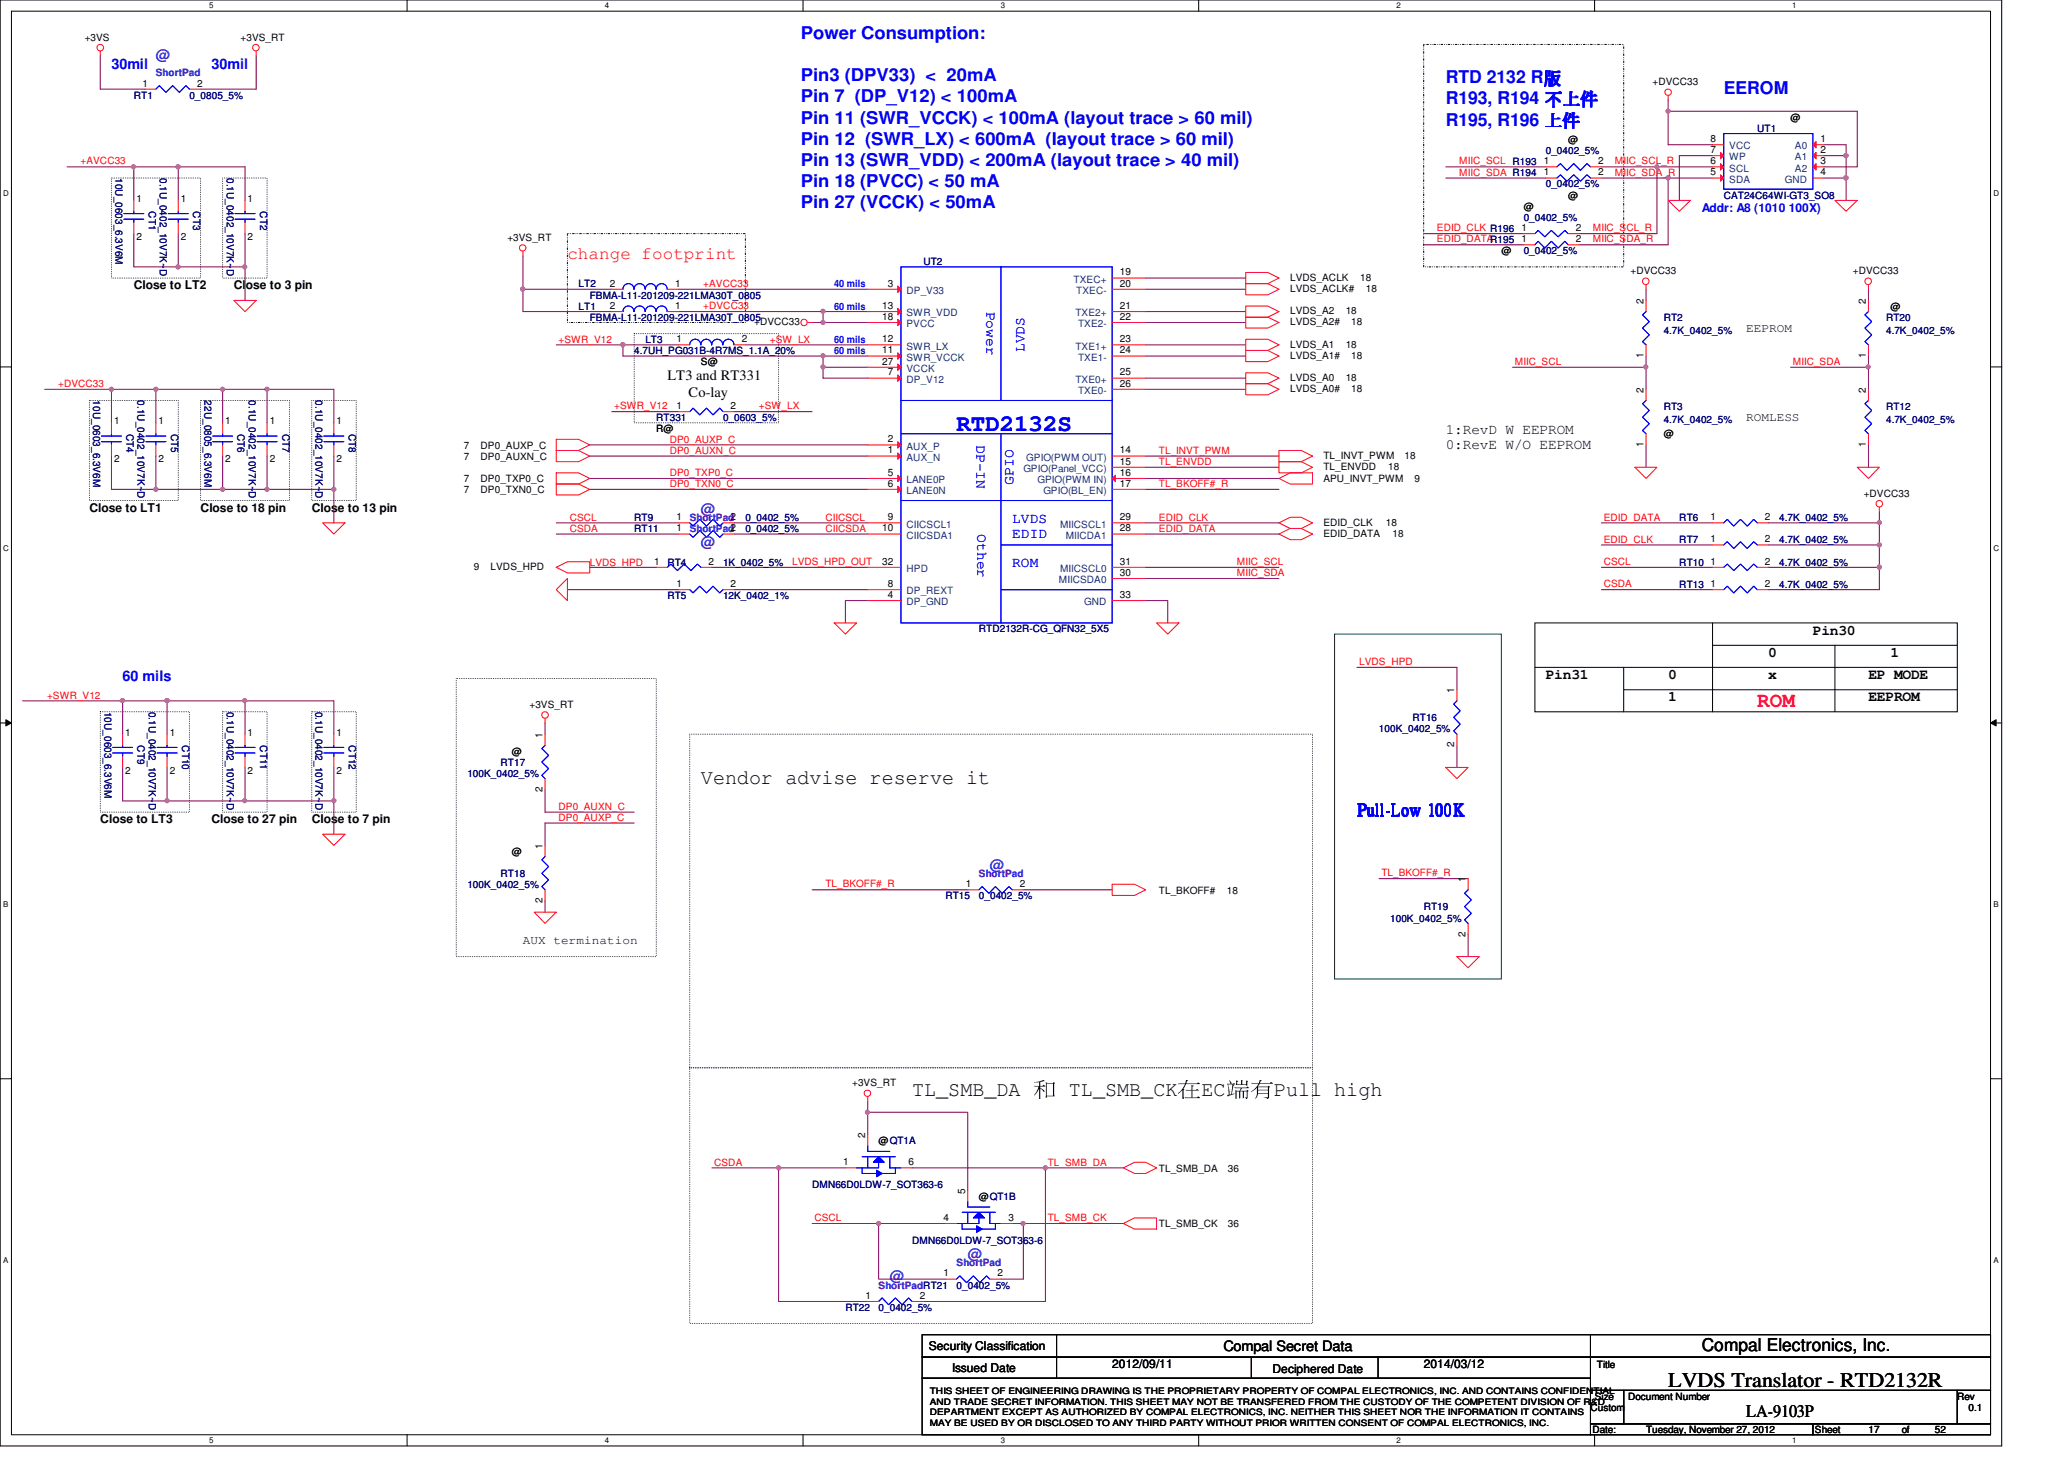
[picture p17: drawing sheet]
<svg xmlns="http://www.w3.org/2000/svg" width="297mm" height="210mm" viewBox="0 0 297 210" stroke-linecap="round" stroke-linejoin="round" font-family="sans-serif">
<defs><g id="words">
<text font-size="3.3" fill="#00f" x="137.7" y="62">RTD2132S</text>
<text font-size="3" fill="#f00" x="252.9" y="101.7">ROM</text>
<g font-size="3">
<text x="100.9" y="112.8">Vendor advise reserve it</text>
<text x="131.3" y="157.6">TL_SMB_DA 和 TL_SMB_CK在EC端端Pull high</text>
<text x="240.1" y="199.6">LVDS Translator - RTD2132R</text>
</g>
<g font-size="2.5" fill="#00f">
<text x="115.3" y="5.6">Power Consumption:</text>
<text x="115.3" y="11.7">Pin3 (DPV33) &lt; 20mA</text>
<text x="208.1" y="12">RTD 2132 R版</text>
<text x="115.3" y="14.7">Pin 7 (DP_V12) &lt; 100mA</text>
<text x="115.3" y="17.8">Pin 11 (SWR_VCCK) &lt; 100mA (layout trace &gt; 60 mil)</text>
<text x="208.1" y="15">R193, R194 不不不</text>
<text x="248.1" y="13.6">EEROM</text>
<text x="115.3" y="20.8">Pin 12 (SWR_LX) &lt; 600mA (layout trace &gt; 60 mil)</text>
<text x="115.3" y="23.9">Pin 13 (SWR_VDD) &lt; 200mA (layout trace &gt; 40 mil)</text>
<text x="208.1" y="18.1">R195, R196 不不</text>
<text x="115.3" y="26.9">Pin 18 (PVCC) &lt; 50 mA</text>
<text x="115.3" y="30">Pin 27 (VCCK) &lt; 50mA</text>
<text x="195.4" y="117.3">Pull-Low 100K</text>
</g>
<text font-size="2.5" fill="#f00" x="81.7" y="37.3">change footprint</text>
<g font-size="2.5">
<text x="244.9" y="194.3">Compal Electronics, Inc.</text>
<text x="251.3" y="203.9">LA-9103P</text>
</g>
<g font-size="2.1" fill="#00f">
<text x="16" y="9.9">30mil</text>
<text x="30.4" y="9.9">30mil</text>
<text x="142" y="44.8" transform="rotate(90 142 44.8)">Power</text>
<text x="147.4" y="50.6" transform="rotate(-90 147.4 50.6)">LVDS</text>
<text x="140.5" y="64" transform="rotate(90 140.5 64)">DP-IN</text>
<text x="145.8" y="69.8" transform="rotate(-90 145.8 69.8)">GPIO</text>
<text x="140.7" y="76.8" transform="rotate(90 140.7 76.8)">Other</text>
<text x="145.7" y="75.2">LVDS</text>
<text x="145.7" y="77.4">EDID</text>
<text x="145.7" y="81.6">ROM</text>
<text x="17.6" y="97.9">60 mils</text>
</g>
<g font-size="2.1" fill="#8000ff">
<text x="22.4" y="8.6">@</text>
<text x="100.9" y="73.9">@</text>
<text x="100.9" y="78.7">@</text>
<text x="142.4" y="125.1">@</text>
<text x="128.1" y="184.3">@</text>
<text x="139.3" y="181.1">@</text>
</g>
<g font-size="2.1">
<text x="96.1" y="54.7">LT3 and RT331</text>
<text x="99.1" y="57.1">Co-lay</text>
<text x="208.1" y="62.4">1:RevD W EEPROM</text>
<text x="208.1" y="64.6">0:RevE W/O EEPROM</text>
<text x="254.5" y="94.5">0</text>
<text x="260.9" y="91.3">Pin30</text>
<text x="272.1" y="94.5">1</text>
<text x="222.5" y="97.7">Pin31</text>
<text x="240.1" y="100.9">1</text>
<text x="240.1" y="97.7">0</text>
<text x="254.5" y="97.7">x</text>
<text x="268.9" y="97.7">EP MODE</text>
<text x="268.9" y="100.9">EEPROM</text>
<text x="176.1" y="194.4">Compal Secret Data</text>
</g>
<text font-size="1.7" fill="#00f" x="244.9" y="30.4">Addr: A8 (1010 100X)</text>
<g font-size="1.7">
<text x="19.3" y="41.6">Close to LT2</text>
<text x="33.6" y="41.6">Close to 3 pin</text>
<text x="251.3" y="47.8">EEPROM</text>
<text x="251.3" y="60.6">ROMLESS</text>
<text x="12.9" y="73.6">Close to LT1</text>
<text x="28.9" y="73.6">Close to 18 pin</text>
<text x="44.9" y="73.6">Close to 13 pin</text>
<text x="14.4" y="118.4">Close to LT3</text>
<text x="30.4" y="118.4">Close to 27 pin</text>
<text x="44.9" y="118.4">Close to 7 pin</text>
<text x="75.3" y="135.8">AUX termination</text>
<text x="133.7" y="194.3">Security Classification</text>
<text x="137" y="197.3">Issued Date</text>
<text x="160.1" y="196.8">2012/09/11</text>
<text x="183.1" y="197.5">Deciphered Date</text>
<text x="204.9" y="196.8">2014/03/12</text>
</g>
<g font-size="1.4">
<text x="12.2" y="5.8">+3VS</text>
<text x="34.6" y="5.8">+3VS_RT</text>
<text x="20.5" y="12.4">1</text>
<text x="28.4" y="12.4">2</text>
<text x="237.8" y="12.2">+DVCC33</text>
<text x="257.7" y="17.4">@</text>
<text x="222.2" y="23.6">1</text>
<text x="225.7" y="20.6">@</text>
<text x="230" y="23.6">2</text>
<text x="246.2" y="23.6">6</text>
<text x="246.2" y="20.4">8</text>
<text x="246.2" y="22">7</text>
<text x="262" y="20.4">1</text>
<text x="262" y="22">2</text>
<text x="262" y="23.6">3</text>
<text x="19.6" y="29">1</text>
<text x="26" y="29">1</text>
<text x="35.6" y="29">1</text>
<text x="222.2" y="25.2">1</text>
<text x="225.7" y="28.6">@</text>
<text x="230" y="25.2">2</text>
<text x="246.2" y="25.2">5</text>
<text x="262" y="25.2">4</text>
<text x="19.6" y="34.5">2</text>
<text x="26" y="34.5">2</text>
<text x="35.6" y="34.5">2</text>
<text x="73" y="34.6">+3VS_RT</text>
<text x="219" y="34.8">1</text>
<text x="219" y="33.2">1</text>
<text x="219.3" y="30.2">@</text>
<text x="226.8" y="34.8">2</text>
<text x="226.8" y="33.2">2</text>
<text x="87.8" y="41.2">2</text>
<text x="97.2" y="41.2">1</text>
<text x="127.8" y="41.2">3</text>
<text x="161.2" y="41.2">20</text>
<text x="161.2" y="39.6">19</text>
<text x="185.7" y="40.4">LVDS_ACLK</text>
<text x="185.7" y="42">LVDS_ACLK#</text>
<text x="195.7" y="40.4">18</text>
<text x="196.6" y="42">18</text>
<text x="216.1" y="36.6">@</text>
<text x="234.7" y="39.5">+DVCC33</text>
<text x="266.7" y="39.5">+DVCC33</text>
<text x="87.8" y="44.4">2</text>
<text x="97.2" y="44.4">1</text>
<text x="108.5" y="46.8">+DVCC33</text>
<text x="127" y="46">18</text>
<text x="127" y="44.4">13</text>
<text x="161.2" y="46">22</text>
<text x="161.2" y="44.4">21</text>
<text x="185.7" y="46.8">LVDS_A2#</text>
<text x="185.7" y="45.2">LVDS_A2</text>
<text x="193.7" y="45.2">18</text>
<text x="194.5" y="46.8">18</text>
<text x="236.5" y="43.7" transform="rotate(-90 236.5 43.7)">2</text>
<text x="268.5" y="43.7" transform="rotate(-90 268.5 43.7)">2</text>
<text x="272.1" y="44.6">@</text>
<text x="97.4" y="49.2">1</text>
<text x="100.9" y="52.6">S@</text>
<text x="106.8" y="49.2">2</text>
<text x="127" y="49.2">12</text>
<text x="127" y="50.8">11</text>
<text x="127" y="52.5">27</text>
<text x="161.2" y="50.8">24</text>
<text x="161.2" y="49.2">23</text>
<text x="185.7" y="51.6">LVDS_A1#</text>
<text x="185.7" y="50">LVDS_A1</text>
<text x="193.7" y="50">18</text>
<text x="194.5" y="51.6">18</text>
<text x="236.5" y="51.5" transform="rotate(-90 236.5 51.5)">1</text>
<text x="268.5" y="51.5" transform="rotate(-90 268.5 51.5)">1</text>
<text x="97.4" y="58.8">1</text>
<text x="105.2" y="58.8">2</text>
<text x="127.8" y="54">7</text>
<text x="161.2" y="55.6">26</text>
<text x="161.2" y="54">25</text>
<text x="185.7" y="54.8">LVDS_A0</text>
<text x="185.7" y="56.4">LVDS_A0#</text>
<text x="193.7" y="54.8">18</text>
<text x="194.5" y="56.4">18</text>
<text x="236.5" y="56.5" transform="rotate(-90 236.5 56.5)">2</text>
<text x="268.5" y="56.5" transform="rotate(-90 268.5 56.5)">2</text>
<text x="16.4" y="61">1</text>
<text x="22.8" y="61">1</text>
<text x="32.4" y="61">1</text>
<text x="38.8" y="61">1</text>
<text x="48.4" y="61">1</text>
<text x="66.8" y="64.6">7</text>
<text x="69.2" y="64.6">DP0_AUXP_C</text>
<text x="94.4" y="62.2">R@</text>
<text x="127.8" y="65.2">1</text>
<text x="127.8" y="63.6">2</text>
<text x="161.2" y="65.2">14</text>
<text x="190.5" y="66">TL_INVT_PWM</text>
<text x="202.1" y="66">18</text>
<text x="236.5" y="64.3" transform="rotate(-90 236.5 64.3)">1</text>
<text x="239.4" y="62.8">@</text>
<text x="268.5" y="64.3" transform="rotate(-90 268.5 64.3)">1</text>
<text x="16.4" y="66.5">2</text>
<text x="22.8" y="66.5">2</text>
<text x="32.4" y="66.5">2</text>
<text x="38.8" y="66.5">2</text>
<text x="48.4" y="66.5">2</text>
<text x="66.8" y="69.4">7</text>
<text x="66.8" y="71">7</text>
<text x="66.8" y="66.2">7</text>
<text x="69.2" y="69.4">DP0_TXP0_C</text>
<text x="69.2" y="71">DP0_TXN0_C</text>
<text x="69.2" y="66.2">DP0_AUXN_C</text>
<text x="127.8" y="68.5">5</text>
<text x="127.8" y="70">6</text>
<text x="161.2" y="70">17</text>
<text x="161.2" y="66.8">15</text>
<text x="161.2" y="68.5">16</text>
<text x="190.5" y="67.6">TL_ENVDD</text>
<text x="190.5" y="69.4">APU_INVT_PWM</text>
<text x="199.8" y="67.6">18</text>
<text x="203.6" y="69.4">9</text>
<text x="268.2" y="71.5">+DVCC33</text>
<text x="97.4" y="76.5">1</text>
<text x="97.4" y="74.8">1</text>
<text x="127" y="76.5">10</text>
<text x="127.8" y="74.8">9</text>
<text x="161.2" y="74.8">29</text>
<text x="161.2" y="76.5">28</text>
<text x="190.5" y="75.6">EDID_CLK</text>
<text x="190.5" y="77.2">EDID_DATA</text>
<text x="199.4" y="75.6">18</text>
<text x="200.4" y="77.2">18</text>
<text x="246.2" y="74.8">1</text>
<text x="254" y="74.8">2</text>
<text x="68.2" y="82">9</text>
<text x="70.6" y="82">LVDS_HPD</text>
<text x="94.1" y="81.2">1</text>
<text x="102" y="81.2">2</text>
<text x="127" y="81.2">32</text>
<text x="161.2" y="81.2">31</text>
<text x="161.2" y="82.8">30</text>
<text x="246.2" y="81.2">1</text>
<text x="246.2" y="78">1</text>
<text x="254" y="81.2">2</text>
<text x="254" y="78">2</text>
<text x="97.4" y="84.5">1</text>
<text x="105.2" y="84.5">2</text>
<text x="127.8" y="84.5">8</text>
<text x="127.8" y="86">4</text>
<text x="161.2" y="86">33</text>
<text x="246.2" y="84.5">1</text>
<text x="254" y="84.5">2</text>
<text x="76.2" y="101.9">+3VS_RT</text>
<text x="209.3" y="99.7" transform="rotate(-90 209.3 99.7)">1</text>
<text x="18" y="105.8">1</text>
<text x="24.4" y="105.8">1</text>
<text x="35.6" y="105.8">1</text>
<text x="48.4" y="105.8">1</text>
<text x="78.1" y="106.1" transform="rotate(-90 78.1 106.1)">1</text>
<text x="209.3" y="107.5" transform="rotate(-90 209.3 107.5)">2</text>
<text x="18" y="111.3">2</text>
<text x="24.4" y="111.3">2</text>
<text x="35.6" y="111.3">2</text>
<text x="48.4" y="111.3">2</text>
<text x="73.7" y="108.6">@</text>
<text x="78.1" y="113.9" transform="rotate(-90 78.1 113.9)">2</text>
<text x="73.7" y="123">@</text>
<text x="78.1" y="122.1" transform="rotate(-90 78.1 122.1)">1</text>
<text x="78.1" y="129.9" transform="rotate(-90 78.1 129.9)">2</text>
<text x="139" y="127.6">1</text>
<text x="146.8" y="127.6">2</text>
<text x="166.8" y="128.6">TL_BKOFF#</text>
<text x="176.6" y="128.6">18</text>
<text x="210.9" y="126.9" transform="rotate(-90 210.9 126.9)">1</text>
<text x="210.9" y="134.7" transform="rotate(-90 210.9 134.7)">2</text>
<text x="122.6" y="156.3">+3VS_RT</text>
<text x="121.4" y="167.6">1</text>
<text x="124.5" y="163.7" transform="rotate(-90 124.5 163.7)">2</text>
<text x="126.4" y="164.6">@QT1A</text>
<text x="130.8" y="167.6">6</text>
<text x="138.9" y="171.7" transform="rotate(-90 138.9 171.7)">5</text>
<text x="140.9" y="172.6">@QT1B</text>
<text x="166.8" y="168.6">TL_SMB_DA</text>
<text x="176.7" y="168.6">36</text>
<text x="135.8" y="175.6">4</text>
<text x="145.2" y="175.6">3</text>
<text x="166.8" y="176.6">TL_SMB_CK</text>
<text x="176.7" y="176.6">36</text>
<text x="135.8" y="183.6">1</text>
<text x="143.5" y="183.6">2</text>
<text x="124.5" y="186.9">1</text>
<text x="132.4" y="186.9">2</text>
<text x="229.8" y="196.8">Title</text>
<text x="228.9" y="203">Custom</text>
<text x="229.5" y="201.4">Size</text>
<text x="234.3" y="201.4">Document Number</text>
<text x="281.7" y="201.4">Rev</text>
<text x="283.3" y="203">0.1</text>
<text x="229.2" y="206.2">Date:</text>
<text x="236.9" y="206.2">Tuesday, November 27, 2012</text>
<text x="261.2" y="206.2">Sheet</text>
<text x="268.9" y="206.2">17</text>
<text x="273.7" y="206.2">of</text>
<text x="278.5" y="206.2">52</text>
</g>
<g font-size="1.4" fill="#8000ff">
<text x="22.4" y="11">ShortPad</text>
<text x="99.3" y="76.6">ShortPad2</text>
<text x="99.3" y="75">ShortPad2</text>
<text x="140.9" y="126.2">ShortPad</text>
<text x="126.4" y="185.4">ShortPadRT21</text>
<text x="137.7" y="182.2">ShortPad</text>
</g>
<g font-size="1.4" fill="#000080">
<text x="19.3" y="14.2">RT1</text>
<text x="27.3" y="14.2">0_0805_5%</text>
<text x="222.5" y="22.2">0_0402_5%</text>
<text x="252.9" y="19">UT1</text>
<text x="16.6" y="25.6" transform="rotate(90 16.6 25.6)">10U_0603_6.3V6M</text>
<text x="23" y="25.6" transform="rotate(90 23 25.6)">0.1U_0402_10V7K~D</text>
<text x="32.6" y="25.6" transform="rotate(90 32.6 25.6)">0.1U_0402_10V7K~D</text>
<text x="222.5" y="27">0_0402_5%</text>
<text x="248.1" y="28.6">CAT24C64WI-GT3_SO8</text>
<text x="21.4" y="30.4" transform="rotate(90 21.4 30.4)">CT1</text>
<text x="27.8" y="30.4" transform="rotate(90 27.8 30.4)">CT3</text>
<text x="37.4" y="30.4" transform="rotate(90 37.4 30.4)">CT2</text>
<text x="219.3" y="31.7">0_0402_5%</text>
<text x="83.3" y="41.4">LT2</text>
<text x="132.9" y="38.2">UT2</text>
<text x="219.3" y="36.6">0_0402_5%</text>
<text x="83.3" y="44.6">LT1</text>
<text x="84.9" y="43">FBMA-L11-201209-221LMA30T_0805</text>
<text x="84.9" y="46.2">FBMA-L11-201209-221LMA30T_0805</text>
<text x="239.4" y="46.2">RT2</text>
<text x="271.4" y="46.2">RT20</text>
<text x="91.3" y="51">4.7UH_PG031B-4R7MS_1.1A_20%</text>
<text x="92.9" y="49.4">LT3</text>
<text x="239.4" y="48.1">4.7K_0402_5%</text>
<text x="271.4" y="48.1">4.7K_0402_5%</text>
<text x="13.4" y="57.6" transform="rotate(90 13.4 57.6)">10U_0603_6.3V6M</text>
<text x="19.8" y="57.6" transform="rotate(90 19.8 57.6)">0.1U_0402_10V7K~D</text>
<text x="29.4" y="57.6" transform="rotate(90 29.4 57.6)">22U_0805_6.3V6M</text>
<text x="35.8" y="57.6" transform="rotate(90 35.8 57.6)">0.1U_0402_10V7K~D</text>
<text x="45.4" y="57.6" transform="rotate(90 45.4 57.6)">0.1U_0402_10V7K~D</text>
<text x="239.4" y="59">RT3</text>
<text x="271.4" y="59">RT12</text>
<text x="18.2" y="62.4" transform="rotate(90 18.2 62.4)">CT4</text>
<text x="24.6" y="62.4" transform="rotate(90 24.6 62.4)">CT5</text>
<text x="34.2" y="62.4" transform="rotate(90 34.2 62.4)">CT6</text>
<text x="40.6" y="62.4" transform="rotate(90 40.6 62.4)">CT7</text>
<text x="50.2" y="62.4" transform="rotate(90 50.2 62.4)">CT8</text>
<text x="94.4" y="60.6">RT331</text>
<text x="104.1" y="60.6">0_0603_5%</text>
<text x="239.4" y="60.9">4.7K_0402_5%</text>
<text x="271.4" y="60.9">4.7K_0402_5%</text>
<text x="91.3" y="76.6">RT11</text>
<text x="91.3" y="75">RT9</text>
<text x="107.3" y="76.6">0_0402_5%</text>
<text x="107.3" y="75">0_0402_5%</text>
<text x="241.7" y="75">RT6</text>
<text x="256.1" y="75">4.7K_0402_5%</text>
<text x="96.1" y="81.4">RT4</text>
<text x="104.1" y="81.4">1K_0402_5%</text>
<text x="241.7" y="81.4">RT10</text>
<text x="241.7" y="78.2">RT7</text>
<text x="256.1" y="81.4">4.7K_0402_5%</text>
<text x="256.1" y="78.2">4.7K_0402_5%</text>
<text x="96.1" y="86.2">RT5</text>
<text x="104.1" y="86.2">12K_0402_1%</text>
<text x="241.7" y="84.6">RT13</text>
<text x="256.1" y="84.6">4.7K_0402_5%</text>
<text x="140.9" y="91">RTD2132R-CG_QFN32_5X5</text>
<text x="15" y="102.4" transform="rotate(90 15 102.4)">10U_0603_6.3V6M</text>
<text x="19.8" y="107.2" transform="rotate(90 19.8 107.2)">CT9</text>
<text x="21.4" y="102.4" transform="rotate(90 21.4 102.4)">0.1U_0402_10V7K~D</text>
<text x="26.2" y="107.2" transform="rotate(90 26.2 107.2)">CT10</text>
<text x="32.6" y="102.4" transform="rotate(90 32.6 102.4)">0.1U_0402_10V7K~D</text>
<text x="37.4" y="107.2" transform="rotate(90 37.4 107.2)">CT11</text>
<text x="45.4" y="102.4" transform="rotate(90 45.4 102.4)">0.1U_0402_10V7K~D</text>
<text x="50.2" y="107.2" transform="rotate(90 50.2 107.2)">CT12</text>
<text x="198.5" y="105.4">100K_0402_5%</text>
<text x="203.3" y="103.8">RT16</text>
<text x="67.3" y="111.8">100K_0402_5%</text>
<text x="72" y="110.2">RT17</text>
<text x="67.3" y="127.8">100K_0402_5%</text>
<text x="72" y="126.2">RT18</text>
<text x="136.1" y="129.4">RT15</text>
<text x="140.9" y="129.4">0_0402_5%</text>
<text x="204.9" y="131">RT19</text>
<text x="200.1" y="132.6">100K_0402_5%</text>
<text x="116.9" y="171">DMN66D0LDW-7_SOT363-6</text>
<text x="131.3" y="179">DMN66D0LDW-7_SOT363-6</text>
<text x="137.7" y="185.4">0_0402_5%</text>
<text x="121.7" y="188.6">RT22</text>
<text x="126.4" y="188.6">0_0402_5%</text>
</g>
<g font-size="1.4" fill="#f00">
<text x="11.6" y="23.7">+AVCC33</text>
<text x="210" y="23.7">MIIC_SCL R193</text>
<text x="232.4" y="23.7">MIIC_SCL_R</text>
<text x="210" y="25.3">MIIC_SDA R194</text>
<text x="232.4" y="25.3">MIIC_SDA_R</text>
<text x="206.8" y="34.9">EDID_DATAR195</text>
<text x="206.8" y="33.3">EDID_CLK R196</text>
<text x="229.2" y="33.3">MIIC_SCL_R</text>
<text x="229.2" y="34.9">MIIC_SDA_R</text>
<text x="101.2" y="41.3">+AVCC33</text>
<text x="101.2" y="44.5">+DVCC33</text>
<text x="80.4" y="49.3">+SWR_V12</text>
<text x="110.8" y="49.3">+SW_LX</text>
<text x="218" y="52.5">MIIC_SCL</text>
<text x="258" y="52.5">MIIC_SDA</text>
<text x="8.4" y="55.7">+DVCC33</text>
<text x="88.4" y="58.9">+SWR_V12</text>
<text x="109.2" y="58.9">+SW_LX</text>
<text x="96.4" y="63.7">DP0_AUXP_C</text>
<text x="96.4" y="65.3">DP0_AUXN_C</text>
<text x="166.8" y="65.3">TL_INVT_PWM</text>
<text x="96.4" y="68.5">DP0_TXP0_C</text>
<text x="96.4" y="70.1">DP0_TXN0_C</text>
<text x="166.8" y="66.9">TL_ENVDD</text>
<text x="166.8" y="70.1">TL_BKOFF#_R</text>
<text x="82" y="76.5">CSDA</text>
<text x="82" y="74.9">CSCL</text>
<text x="118.8" y="76.5">CIICSDA</text>
<text x="118.8" y="74.9">CIICSCL</text>
<text x="166.8" y="74.9">EDID_CLK</text>
<text x="166.8" y="76.5">EDID_DATA</text>
<text x="230.8" y="74.9">EDID_DATA</text>
<text x="84.9" y="81.4">LVDS_HPD</text>
<text x="114" y="81.3">LVDS_HPD_OUT</text>
<text x="178" y="81.3">MIIC_SCL</text>
<text x="178" y="82.9">MIIC_SDA</text>
<text x="230.8" y="81.3">CSCL</text>
<text x="230.8" y="78.1">EDID_CLK</text>
<text x="230.8" y="84.5">CSDA</text>
<text x="195.6" y="95.7">LVDS_HPD</text>
<text x="6.8" y="100.5">+SWR_V12</text>
<text x="80.4" y="118.1">DP0_AUXP_C</text>
<text x="80.4" y="116.5">DP0_AUXN_C</text>
<text x="118.8" y="127.7">TL_BKOFF#_R</text>
<text x="198.8" y="126.1">TL_BKOFF#_R</text>
<text x="102.8" y="167.7">CSDA</text>
<text x="150.8" y="167.7">TL_SMB_DA</text>
<text x="117.2" y="175.7">CSCL</text>
<text x="150.8" y="175.7">TL_SMB_CK</text>
</g>
<g font-size="1.4" fill="#004080">
<text x="248.9" y="21.5">VCC</text>
<text x="248.9" y="23.1">WP</text>
<text x="258.3" y="21.5">A0</text>
<text x="258.3" y="23.1">A1</text>
<text x="248.9" y="26.3">SDA</text>
<text x="248.9" y="24.7">SCL</text>
<text x="256.9" y="26.3">GND</text>
<text x="258.3" y="24.7">A2</text>
<text x="154.5" y="40.7">TXEC+</text>
<text x="130.5" y="42.3">DP_V33</text>
<text x="130.5" y="47.1">PVCC</text>
<text x="130.5" y="45.5">SWR_VDD</text>
<text x="154.8" y="45.5">TXE2+</text>
<text x="154.9" y="42.3">TXEC-</text>
<text x="155.1" y="47.1">TXE2-</text>
<text x="130.5" y="50.3">SWR_LX</text>
<text x="130.5" y="51.9">SWR_VCCK</text>
<text x="130.5" y="53.5">VCCK</text>
<text x="154.8" y="50.3">TXE1+</text>
<text x="155.1" y="51.9">TXE1-</text>
<text x="130.5" y="55.1">DP_V12</text>
<text x="154.8" y="55.1">TXE0+</text>
<text x="155.1" y="56.7">TXE0-</text>
<text x="130.5" y="64.7">AUX_P</text>
<text x="130.5" y="66.3">AUX_N</text>
<text x="130.5" y="69.5">LANE0P</text>
<text x="130.5" y="71.1">LANE0N</text>
<text x="147.3" y="67.9">GPIO(Panel_VCC)</text>
<text x="147.7" y="66.3">GPIO(PWM OUT)</text>
<text x="149.3" y="69.5">GPIO(PWM IN)</text>
<text x="150.2" y="71.1">GPIO(BL_EN)</text>
<text x="130.5" y="75.9">CIICSCL1</text>
<text x="130.5" y="77.5">CIICSDA1</text>
<text x="152.6" y="75.9">MIICSCL1</text>
<text x="153.4" y="77.5">MIICDA1</text>
<text x="130.5" y="82.3">HPD</text>
<text x="152.4" y="83.9">MIICSDA0</text>
<text x="152.6" y="82.3">MIICSCL0</text>
<text x="130.5" y="85.5">DP_REXT</text>
<text x="130.5" y="87.1">DP_GND</text>
<text x="156" y="87.1">GND</text>
</g>
<g font-size="1.4" fill="#00f">
<text x="120.1" y="41.4">40 mils</text>
<text x="120.1" y="44.6">60 mils</text>
<text x="120.1" y="49.4">60 mils</text>
<text x="120.1" y="51">60 mils</text>
</g>
<g font-size="1.3">
<text x="133.8" y="200.6">THIS SHEET OF ENGINEERING DRAWING IS THE PROPRIETARY PROPERTY OF COMPAL ELECTRONICS, INC. AND CONTAINS CONFIDENTIAL</text>
<text x="133.8" y="202.1">AND TRADE SECRET INFORMATION. THIS SHEET MAY NOT BE TRANSFERED FROM THE CUSTODY OF THE COMPETENT DIVISION OF R&amp;D</text>
<text x="133.8" y="203.6">DEPARTMENT EXCEPT AS AUTHORIZED BY COMPAL ELECTRONICS, INC. NEITHER THIS SHEET NOR THE INFORMATION IT CONTAINS</text>
<text x="133.8" y="205.1">MAY BE USED BY OR DISCLOSED TO ANY THIRD PARTY WITHOUT PRIOR WRITTEN CONSENT OF COMPAL ELECTRONICS, INC.</text>
</g>
<g font-size="1.1">
<text x="30.1" y="1.1">5</text>
<text x="87" y="1.1">4</text>
<text x="144" y="1.1">3</text>
<text x="201" y="1.1">2</text>
<text x="257.9" y="1.1">1</text>
<text x=".5" y="28.2">D</text>
<text x="286.9" y="28.2">D</text>
<text x=".5" y="79.3">C</text>
<text x="286.9" y="79.3">C</text>
<text x=".5" y="130.6">B</text>
<text x="286.9" y="130.6">B</text>
<text x=".5" y="181.7">A</text>
<text x="286.9" y="181.7">A</text>
<text x="30.1" y="207.6">5</text>
<text x="87" y="207.6">4</text>
<text x="144" y="207.6">3</text>
<text x="201" y="207.6">2</text>
<text x="257.9" y="207.6">1</text>
</g>
</g></defs>
<path d="M0 0h288.1v208h-288.1zM1.6 1.6h284.9v204.8h-284.9z" fill="none" stroke="#000" stroke-width=".14"/>
<g fill="#fff">
<path d="M30.1 .2h.6v1.2h-.6z"/>
<path d="M30.1 206.6h.6v1.2h-.6z"/>
</g>
<path d="M58.6 0v1.6M58.6 206.4v1.6" fill="none" stroke="#000" stroke-width=".14"/>
<g fill="#fff">
<path d="M87 .2h.6v1.2h-.6z"/>
<path d="M87 206.6h.6v1.2h-.6z"/>
</g>
<path d="M115.6 0v1.6M115.6 206.4v1.6" fill="none" stroke="#000" stroke-width=".14"/>
<g fill="#fff">
<path d="M144 .2h.6v1.2h-.6z"/>
<path d="M144 206.6h.6v1.2h-.6z"/>
</g>
<path d="M172.5 0v1.6M172.5 206.4v1.6" fill="none" stroke="#000" stroke-width=".14"/>
<g fill="#fff">
<path d="M201 .2h.5v1.2h-.5z"/>
<path d="M201 206.6h.5v1.2h-.5z"/>
</g>
<path d="M229.5 0v1.6M229.5 206.4v1.6" fill="none" stroke="#000" stroke-width=".14"/>
<g fill="#fff">
<path d="M257.9 .2h.6v1.2h-.6z"/>
<path d="M257.9 206.6h.6v1.2h-.6z"/>
<path d="M.5 27.2h.7v1.2h-.7z"/>
<path d="M286.9 27.2h.8v1.2h-.8z"/>
<path d="M.5 78.4h.7v1.1h-.7z"/>
<path d="M286.9 78.4h.8v1.1h-.8z"/>
</g>
<path d="M0 52.8h1.6M286.5 52.8h1.6" fill="none" stroke="#000" stroke-width=".14"/>
<g fill="#fff">
<path d="M.5 129.6h.7v1.2h-.7z"/>
<path d="M286.9 129.6h.7v1.2h-.7z"/>
</g>
<path d="M0 104h1.6M.8 103.5l.8 .5-.8 .4zM286.5 104h1.6M286.5 104l.8-.5v.9z" fill="none" stroke="#000" stroke-width=".14"/>
<path d="M.8 103.5l.8 .5-.8 .4zM286.5 104l.8-.5v.9z" fill="#000"/>
<g fill="#fff">
<path d="M.5 180.8h.7v1.1h-.7z"/>
<path d="M286.9 180.8h.7v1.1h-.7z"/>
</g>
<path d="M220.9 89.6h60.8v12.8h-60.8zM220.9 96h60.8M233.7 99.2h48M233.7 96v6.4M246.5 89.6v12.8M246.5 92.8h35.2M264.1 92.8v9.6M0 155.2h1.6M286.5 155.2h1.6" fill="none" stroke="#000" stroke-width=".14"/>
<path d="M16 25.6h12.9v14.4h-12.9zM32 25.6h6.4v14.4h-6.4zM12.9 57.6h12.8v14.4h-12.8zM28.9 57.6h12.8v14.4h-12.8zM44.9 57.6h6.4v14.4h-6.4zM91.3 48h20.8v12.8h-20.8zM65.7 97.6h28.7v40h-28.7zM14.4 102.4h12.9v14.4h-12.9zM32 102.4h6.4v14.4h-6.4zM44.9 102.4h6.4v14.4h-6.4zM99.3 105.6h89.6v48h-89.6zM99.3 153.6h89.6v36.8h-89.6z" fill="none" stroke="#000" stroke-width=".14" stroke-dasharray="0 .3"/>
<path d="M204.9 6.4h28.8v32h-28.8zM81.7 33.6h25.6v12.8h-25.6z" fill="none" stroke="#000" stroke-width=".14" stroke-dasharray=".3 .3 0 .3 0 .3"/>
<path d="M192.1 91.2h24v49.6h-24z" fill="none" stroke="#008000" stroke-width=".14"/>
<path d="M265.7 22.4v3.2" fill="none" stroke="#800040" stroke-width=".14"/>
<circle cx="265.7" cy="22.4" r=".31" fill="#f0f"/>
<circle cx="265.7" cy="22.4" r=".31" fill="none" stroke="#f0f" stroke-width=".14"/>
<path d="M9.6 24h9.7M25.7 38.4h9.6v4.8M262.5 25.6h3.2M265.7 20.8v1.6" fill="none" stroke="#800040" stroke-width=".14"/>
<circle cx="35.2" cy="38.4" r=".3" fill="#f0f"/>
<circle cx="35.2" cy="38.4" r=".3" fill="none" stroke="#f0f" stroke-width=".14"/>
<path d="M35.3 115.2h12.7" fill="none" stroke="#800040" stroke-width=".14"/>
<circle cx="48" cy="115.2" r=".3" fill="#f0f"/>
<circle cx="48" cy="115.2" r=".3" fill="none" stroke="#f0f" stroke-width=".14"/>
<circle cx="35.2" cy="115.2" r=".3" fill="#f0f"/>
<circle cx="35.2" cy="115.2" r=".3" fill="none" stroke="#f0f" stroke-width=".14"/>
<path d="M28.9 12.8h8M267.3 16v8M35.3 24v4.8M35.3 33.6v4.8M17.6 100.8v4.8M35.3 110.4v4.8h-11.3" fill="none" stroke="#800040" stroke-width=".14"/>
<circle cx="24" cy="115.2" r=".3" fill="#f0f"/>
<circle cx="24" cy="115.2" r=".3" fill="none" stroke="#f0f" stroke-width=".14"/>
<path d="M36.9 8v4.8M240.1 16v4.8M246.5 22.4h-4.8v6.4" fill="none" stroke="#800040" stroke-width=".14"/>
<circle cx="240.1" cy="16" r=".3" fill="#f0f"/>
<circle cx="240.1" cy="16" r=".3" fill="none" stroke="#f0f" stroke-width=".14"/>
<path d="M240.1 20.8h6.4M17.6 100.8h6.4v4.8M48 110.4v4.8" fill="none" stroke="#800040" stroke-width=".14"/>
<circle cx="24" cy="100.8" r=".3" fill="#f0f"/>
<circle cx="24" cy="100.8" r=".3" fill="none" stroke="#f0f" stroke-width=".14"/>
<circle cx="17.6" cy="100.8" r=".31" fill="#f0f"/>
<circle cx="17.6" cy="100.8" r=".31" fill="none" stroke="#f0f" stroke-width=".14"/>
<path d="M262.5 20.8h3.2M265.7 25.6v3.2M48 115.2v4.8" fill="none" stroke="#800040" stroke-width=".14"/>
<circle cx="265.7" cy="25.6" r=".32" fill="#f0f"/>
<circle cx="265.7" cy="25.6" r=".32" fill="none" stroke="#f0f" stroke-width=".14"/>
<path d="M17.6 115.2h6.4M35.3 100.8h12.7" fill="none" stroke="#800040" stroke-width=".14"/>
<circle cx="35.2" cy="100.8" r=".3" fill="#f0f"/>
<circle cx="35.2" cy="100.8" r=".3" fill="none" stroke="#f0f" stroke-width=".14"/>
<path d="M240.1 14.4v1.6M19.3 33.6v4.8M19.3 24v4.8M25.7 33.6v4.8" fill="none" stroke="#800040" stroke-width=".14"/>
<circle cx="19.2" cy="24" r=".3" fill="#f0f"/>
<circle cx="19.2" cy="24" r=".3" fill="none" stroke="#f0f" stroke-width=".14"/>
<path d="M19.3 38.4h6.4" fill="none" stroke="#800040" stroke-width=".14"/>
<circle cx="25.6" cy="38.4" r=".31" fill="#f0f"/>
<circle cx="25.6" cy="38.4" r=".31" fill="none" stroke="#f0f" stroke-width=".14"/>
<path d="M25.7 24v4.8" fill="none" stroke="#800040" stroke-width=".14"/>
<circle cx="25.6" cy="24" r=".31" fill="#f0f"/>
<circle cx="25.6" cy="24" r=".31" fill="none" stroke="#f0f" stroke-width=".14"/>
<path d="M14.4 8v4.8h6.5M240.1 16h27.2M19.3 24h16M262.5 24h4.8M262.5 22.4h3.2M270.5 78.4v3.2h-16M3.3 100.8h14.3M17.6 110.4v4.8M24 110.4v4.8M35.3 100.8v4.8M48 100.8v4.8" fill="none" stroke="#800040" stroke-width=".14"/>
<circle cx="270.5" cy="81.6" r=".31" fill="#f0f"/>
<circle cx="270.5" cy="81.6" r=".31" fill="none" stroke="#f0f" stroke-width=".14"/>
<path d="M270.5 75.2v3.2M230.5 81.6h16M230.5 84.8h16M254.5 84.8h16" fill="none" stroke="#800040" stroke-width=".14"/>
<circle cx="270.5" cy="78.4" r=".3" fill="#f0f"/>
<circle cx="270.5" cy="78.4" r=".3" fill="none" stroke="#f0f" stroke-width=".14"/>
<circle cx="270.5" cy="75.2" r=".3" fill="#f0f"/>
<circle cx="270.5" cy="75.2" r=".3" fill="none" stroke="#f0f" stroke-width=".14"/>
<path d="M217.7 52.8h19.2M230.5 75.2h16M230.5 78.4h16M254.5 78.4h16M270.5 73.6v1.6h-16M270.5 81.6v3.2" fill="none" stroke="#800040" stroke-width=".14"/>
<circle cx="236.9" cy="52.8" r=".3" fill="#f0f"/>
<circle cx="236.9" cy="52.8" r=".3" fill="none" stroke="#f0f" stroke-width=".14"/>
<path d="M236.9 51.2v4.8M236.9 41.6v1.6M236.9 64v3.2M24 100.8h11.3" fill="none" stroke="#800040" stroke-width=".14"/>
<circle cx="24" cy="100.8" r=".3" fill="#f0f"/>
<circle cx="24" cy="100.8" r=".3" fill="none" stroke="#f0f" stroke-width=".14"/>
<path d="M89.7 49.6h8M84.9 81.6h9.5M102.4 81.6h22.5M78.4 113.6v3.2h12.9M78.4 104v1.6M91.3 118.4h-12.9v3.2M78.4 129.6v1.6" fill="none" stroke="#800040" stroke-width=".14"/>
<circle cx="89.6" cy="49.6" r=".32" fill="#f0f"/>
<circle cx="89.6" cy="49.6" r=".32" fill="none" stroke="#f0f" stroke-width=".14"/>
<path d="M118.4 51.2v1.6M118.4 52.8v1.6M118.4 52.8h6.5" fill="none" stroke="#800040" stroke-width=".14"/>
<circle cx="118.4" cy="52.8" r=".3" fill="#f0f"/>
<circle cx="118.4" cy="52.8" r=".3" fill="none" stroke="#f0f" stroke-width=".14"/>
<path d="M80 49.6h9.7v1.6M107.3 49.6h17.6M118.4 54.4h6.5M118.4 51.2h6.5M118.4 46.4h6.5" fill="none" stroke="#800040" stroke-width=".14"/>
<circle cx="118.4" cy="46.4" r=".3" fill="#f0f"/>
<circle cx="118.4" cy="46.4" r=".3" fill="none" stroke="#f0f" stroke-width=".14"/>
<path d="M75.3 44.8h12.7M75.3 41.6h12.7M97.7 41.6h27.2M118.4 44.8h6.5" fill="none" stroke="#800040" stroke-width=".14"/>
<circle cx="75.2" cy="41.6" r=".31" fill="#f0f"/>
<circle cx="75.2" cy="41.6" r=".31" fill="none" stroke="#f0f" stroke-width=".14"/>
<path d="M75.3 36.8v8M118.4 44.8v1.6" fill="none" stroke="#800040" stroke-width=".14"/>
<circle cx="118.4" cy="44.8" r=".3" fill="#f0f"/>
<circle cx="118.4" cy="44.8" r=".3" fill="none" stroke="#f0f" stroke-width=".14"/>
<g fill="none" stroke="#800040" stroke-width=".14">
<path d="M16 56h6.4M38.4 56h9.6M97.7 44.8h20.7M116.9 46.4h1.5M164.9 41.6h14.4M164.9 40h14.4M164.9 54.4h14.4M164.9 56h14.4M164.9 49.6h14.4M164.9 51.2h14.4M164.9 44.8h14.4M164.9 46.4h14.4"/>
<path d="M16 65.6v4.8M80 76.8h17.7M80 75.2h17.7M84.9 68.8h40M84.9 70.4h40M105.7 76.8h19.2M105.7 75.2h19.2M164.9 67.2h19.2M164.9 65.6h19.2M164.9 70.4h19.2M164.9 75.2h19.2M164.9 76.8h19.2"/>
<path d="M164.9 68.8h19.2M81.7 84.8h16M105.7 84.8h19.2M124.9 86.4h-3.2v3.2M164.9 86.4h3.2v3.2M164.9 81.6h19.2M164.9 83.2h19.2"/>
</g>
<circle cx="16" cy="56" r=".3" fill="#f0f"/>
<circle cx="16" cy="56" r=".3" fill="none" stroke="#f0f" stroke-width=".14"/>
<path d="M22.4 56h9.6M48 56v4.8" fill="none" stroke="#800040" stroke-width=".14"/>
<circle cx="32" cy="56" r=".3" fill="#f0f"/>
<circle cx="32" cy="56" r=".3" fill="none" stroke="#f0f" stroke-width=".14"/>
<circle cx="22.4" cy="56" r=".3" fill="#f0f"/>
<circle cx="22.4" cy="56" r=".3" fill="none" stroke="#f0f" stroke-width=".14"/>
<path d="M38.4 56v4.8" fill="none" stroke="#800040" stroke-width=".14"/>
<circle cx="38.4" cy="56" r=".3" fill="#f0f"/>
<circle cx="38.4" cy="56" r=".3" fill="none" stroke="#f0f" stroke-width=".14"/>
<path d="M6.4 56h9.6v4.8M32 56h6.4M22.4 65.6v4.8h9.6v-4.8M48 70.4v4.8" fill="none" stroke="#800040" stroke-width=".14"/>
<circle cx="32" cy="70.4" r=".3" fill="#f0f"/>
<circle cx="32" cy="70.4" r=".3" fill="none" stroke="#f0f" stroke-width=".14"/>
<path d="M16 70.4h6.4" fill="none" stroke="#800040" stroke-width=".14"/>
<circle cx="22.4" cy="70.4" r=".3" fill="#f0f"/>
<circle cx="22.4" cy="70.4" r=".3" fill="none" stroke="#f0f" stroke-width=".14"/>
<path d="M38.4 70.4h9.6" fill="none" stroke="#800040" stroke-width=".14"/>
<circle cx="48" cy="70.4" r=".3" fill="#f0f"/>
<circle cx="48" cy="70.4" r=".3" fill="none" stroke="#f0f" stroke-width=".14"/>
<circle cx="38.4" cy="70.4" r=".3" fill="#f0f"/>
<circle cx="38.4" cy="70.4" r=".3" fill="none" stroke="#f0f" stroke-width=".14"/>
<path d="M22.4 56v4.8M32 56v4.8M38.4 65.6v4.8h-6.4M48 65.6v4.8M116.9 128h22.4M147.3 128h12.8M150.4 168h11.3" fill="none" stroke="#800040" stroke-width=".14"/>
<circle cx="150.4" cy="168" r=".3" fill="#f0f"/>
<circle cx="150.4" cy="168" r=".3" fill="none" stroke="#f0f" stroke-width=".14"/>
<path d="M124.9 163.2v-3.2h14.4v11.2" fill="none" stroke="#800040" stroke-width=".14"/>
<circle cx="124.8" cy="160" r=".3" fill="#f0f"/>
<circle cx="124.8" cy="160" r=".3" fill="none" stroke="#f0f" stroke-width=".14"/>
<path d="M112.1 168h9.6" fill="none" stroke="#800040" stroke-width=".14"/>
<circle cx="112.1" cy="168" r=".3" fill="#f0f"/>
<circle cx="112.1" cy="168" r=".3" fill="none" stroke="#f0f" stroke-width=".14"/>
<path d="M208.1 25.6h14.4M208.1 24h14.4M227.3 35.2h12.8M240.1 25.6h6.4M246.5 24h-8v9.6h-11.2M84.9 64h40M84.9 65.6h40M124.9 158.4v1.6M126.4 176h9.7M147.3 176h14.4" fill="none" stroke="#800040" stroke-width=".14"/>
<circle cx="238.5" cy="24" r=".3" fill="#f0f"/>
<circle cx="238.5" cy="24" r=".3" fill="none" stroke="#f0f" stroke-width=".14"/>
<path d="M204.9 35.2h14.4M204.9 33.6h14.4M230.5 24h8M268.9 51.2v1.6h-11.2" fill="none" stroke="#800040" stroke-width=".14"/>
<circle cx="268.9" cy="52.8" r=".3" fill="#f0f"/>
<circle cx="268.9" cy="52.8" r=".3" fill="none" stroke="#f0f" stroke-width=".14"/>
<path d="M89.7 51.2h28.7M268.9 52.8v3.2M268.9 41.6v1.6M268.9 64v3.2" fill="none" stroke="#800040" stroke-width=".14"/>
<circle cx="118.4" cy="51.2" r=".3" fill="#f0f"/>
<circle cx="118.4" cy="51.2" r=".3" fill="none" stroke="#f0f" stroke-width=".14"/>
<path d="M240.1 25.6v9.6M88 59.2h9.7M105.7 59.2h11.2" fill="none" stroke="#800040" stroke-width=".14"/>
<circle cx="240.1" cy="25.6" r=".31" fill="#f0f"/>
<circle cx="240.1" cy="25.6" r=".31" fill="none" stroke="#f0f" stroke-width=".14"/>
<path d="M230.5 25.6h9.6M131.3 168h19.1v19.2M147.3 176v8" fill="none" stroke="#800040" stroke-width=".14"/>
<circle cx="147.2" cy="176" r=".3" fill="#f0f"/>
<circle cx="147.2" cy="176" r=".3" fill="none" stroke="#f0f" stroke-width=".14"/>
<path d="M126.4 176v8h9.7M145.7 176h1.6M132.9 187.2h17.5M144.1 184h3.2" fill="none" stroke="#800040" stroke-width=".14"/>
<circle cx="126.4" cy="176" r=".3" fill="#f0f"/>
<circle cx="126.4" cy="176" r=".3" fill="none" stroke="#f0f" stroke-width=".14"/>
<path d="M195.3 96h14.4v3.2M209.7 107.2v3.2M198.5 126.4h12.8M211.3 134.4v3.2M102.4 168h9.7v19.2h12.8M116.9 176h9.5" fill="none" stroke="#800040" stroke-width=".14"/>
<g fill="none" stroke="#f00" stroke-width=".14">
<path d="M14.4 7.4v.6M36.9 7.4v.6M240.1 13.8v.6M25.7 28.8v1.6M25.7 32v1.6M75.3 36.2v.6M179.3 39.2h3.2l1.6 .8-1.6 .8h-3.2zM219.3 35.2h1.6M225.7 35.2h1.6M240.1 28.8h3.2l-1.6 1.6zM264.1 28.8h3.2l-1.6 1.6zM33.7 43.2h3.2l-1.6 1.6z"/>
<path d="M88 41.6h1.7M96.1 41.6h1.6M116.2 46.4h.7M179.3 40.8h3.2l1.6 .8-1.6 .8h-3.2zM179.3 53.6h3.2l1.6 .8-1.6 .8h-3.2zM179.3 55.2h3.2l1.6 .8-1.6 .8h-3.2zM179.3 50.4h3.2l1.6 .8-1.6 .8h-3.2zM179.3 48.8h3.2l1.6 .8-1.6 .8h-3.2zM179.3 45.6h3.2l1.6 .8-1.6 .8h-3.2zM179.3 44h3.2l1.6 .8-1.6 .8h-3.2zM236.9 41v.6M268.9 41v.6"/>
<path d="M268.9 49.6v1.6M268.9 43.2v1.6M46.4 75.2h3.3l-1.7 1.6zM80 68h3.3l1.6 .8-1.6 .8h-3.3zM80 69.6h3.3l1.6 .8-1.6 .8h-3.3zM80 63.2h3.3l1.6 .8-1.6 .8h-3.3zM80 64.8h3.3l1.6 .8-1.6 .8h-3.3zM97.7 76.8h1.6M104.1 76.8h1.6M184.1 66.4h3.2l1.6 .8-1.6 .8h-3.2zM184.1 64.8h3.2l1.6 .8-1.6 .8h-3.2zM184.1 75.2l1.6-.8h1.6l1.6 .8-1.6 .8h-1.6z"/>
<path d="M184.1 76.8l1.6-.8h1.6l1.6 .8-1.6 .8h-1.6zM184.1 68.8l1.6-.8h3.2v1.6h-3.2zM235.3 67.2h3.2l-1.6 1.6zM267.3 67.2h3.2l-1.6 1.6zM270.5 73v.6M80 84.8l1.7-1.6v3.2zM80 81.6l1.7-.8h3.2v1.6h-3.2zM94.4 81.6h1.7M97.7 84.8h1.6M100.9 81.6h1.5M104.1 84.8h1.6M120.1 89.6h3.2l-1.6 1.6z"/>
<path d="M166.5 89.6h3.2l-1.6 1.6zM246.5 81.6h1.6M252.9 81.6h1.6M78.4 103.4v.6M208.1 110.4h3.2l-1.6 1.6zM46.4 120h3.3l-1.7 1.6zM76.9 131.2h3.1l-1.6 1.6zM160.1 127.2h3.2l1.6 .8-1.6 .8h-3.2zM209.7 137.6h3.2l-1.6 1.6zM124.9 157.8v.6M161.7 168l1.6-.8h1.6l1.6 .8-1.6 .8h-1.6zM161.7 176l1.6-.8h3.2v1.6h-3.2z"/>
<circle cx="14.4" cy="6.9" r=".47"/>
<circle cx="36.8" cy="6.9" r=".47"/>
<circle cx="240.1" cy="13.3" r=".46"/>
<circle cx="75.2" cy="35.7" r=".46"/>
<circle cx="115.7" cy="46.4" r=".46"/>
<circle cx="236.8" cy="40.5" r=".47"/>
<circle cx="268.8" cy="40.5" r=".47"/>
<circle cx="270.5" cy="72.5" r=".47"/>
<circle cx="78.4" cy="102.9" r=".47"/>
<circle cx="124.8" cy="157.3" r=".46"/>
</g>
<g fill="none" stroke="#000" stroke-width=".14">
<path d="M132.7 192h96.2v3.2h-96.2zM132.7 195.2h96.2v3.1h-96.2zM132.7 198.3h96.2v8.1h-96.2zM152.1 192v6.3M180.1 195.2v3.1M198.3 195.2v3.1M228.9 192h57.6v3.2h-57.6zM228.9 195.2h57.6v4.8h-57.6zM228.9 200h4.8v4.9h-4.8zM228.9 204.9h32v1.5h-32zM233.7 200h48v4.9h-48zM260.9 204.9h25.6v1.5h-25.6z"/>
<path d="M281.7 200h4.8v4.9h-4.8z"/>
</g>
<g fill="none" stroke="#00f" stroke-width=".14">
<path d="M24.2 31.5h2.9M24.2 30.7h2.9M25.7 30.4v.3M25.7 31.5v.5M220.9 35.2l.5-.5 .9 1 1-1 .9 1 1-1 .5 .5M89.7 41.6a.78 .78 0 0 1 .7-.8 .78 .78 0 0 1 .8 .8M92.8 41.6a.78 .78 0 0 0-.7-.8 .78 .78 0 0 0-.8 .8M92.9 41.6a.76 .76 0 0 1 .7-.8 .76 .76 0 0 1 .8 .8M94.4 41.6a.78 .78 0 0 1 .8-.8 .78 .78 0 0 1 .8 .8M268.9 44.8l-.5 .5 1 1-1 .9 1 1-1 .9 .5 .5M99.3 76.8l.4 .5 1-1 1 1 .9-1 1 1 .5-.5M96.1 81.6l.5-.4 .9 .9 1-.9 .9 .9 1-.9 .5 .4"/>
<path d="M99.3 84.8l.4 .5 1-1 1 1 .9-1 1 1 .5-.5M248.1 81.6l.5-.4 .9 .9 1-.9 1 .9 .9-.9 .5 .4M124.1 166.4h4.8M124.9 164.8v.9h3.2M124.9 166.4v1.6M128.1 166.4v1.6"/>
</g>
<path d="M126.4 166.4l.9 .8h-1.6z" fill="#00f"/>
<path d="M124.1 168.8h2M126.4 166.4l.9 .8h-1.6zM126.4 167.2v.8h-3.1M128.1 168h1.6M128.9 168v.8" fill="none" stroke="#00f" stroke-width=".14"/>
<path d="M126.1 168.4l.9 .4-.9 .5z" fill="#00f"/>
<path d="M124.1 168v.8M124.1 166.4h4.8M124.9 164.8v.9h3.2M124.9 166.4v1.6M126.1 168.4l.9 .4-.9 .5zM127 168.8h1.9M128.1 166.4v1.6" fill="none" stroke="#00f" stroke-width=".14"/>
<path d="M126.4 166.4l.9 .8h-1.6z" fill="#00f"/>
<path d="M124.1 168.8h2M126.4 166.4l.9 .8h-1.6zM126.4 167.2v.8h-3.1M128.1 168h1.6M128.9 168v.8" fill="none" stroke="#00f" stroke-width=".14"/>
<path d="M126.1 168.4l.9 .4-.9 .5z" fill="#00f"/>
<path d="M99.3 59.2l.4-.5 1 1 1-1 .9 1 1-1 .5 .5M78.4 123.2l-.4 .5 .9 1-.9 .9 .9 1-.9 1 .4 .4M124.1 168v.8M126.1 168.4l.9 .4-.9 .5zM127 168.8h1.9M137.7 176h3.2M138.5 174.4h4.8M139.3 172.8v.9M139.3 174.4v1.6M142.4 174.4v1.6h1.7" fill="none" stroke="#00f" stroke-width=".14"/>
<path d="M97.7 59.2h1.6M104.1 59.2h1.6M78.4 121.6v1.6M78.4 128v1.6M121.7 168h1.6M124.9 163.2v1.6M129.7 168h1.6" fill="none" stroke="#f00" stroke-width=".14"/>
<path d="M140.1 175.2l.8-.8 .8 .8z" fill="#00f"/>
<path d="M138.5 176v.8M139.3 173.7h3.1M140.1 175.2l.8-.8 .8 .8zM140.9 175.2v.8M143.3 176v.8" fill="none" stroke="#00f" stroke-width=".14"/>
<path d="M140.5 176.4l.8 .4-.8 .5z" fill="#00f"/>
<path d="M137.7 176h3.2M138.5 174.4h4.8M138.5 176.8h2M139.3 172.8v.9M139.3 174.4v1.6M140.5 176.4l.8 .4-.8 .5zM141.3 176.8h2M142.4 174.4v1.6h1.7" fill="none" stroke="#00f" stroke-width=".14"/>
<path d="M140.1 175.2l.8-.8 .8 .8z" fill="#00f"/>
<path d="M138.5 176v.8M139.3 173.7h3.1M140.1 175.2l.8-.8 .8 .8zM140.9 175.2v.8M143.3 176v.8" fill="none" stroke="#00f" stroke-width=".14"/>
<path d="M140.5 176.4l.8 .4-.8 .5z" fill="#00f"/>
<g fill="none" stroke="#00f" stroke-width=".14">
<path d="M129.7 38.4h30.4v51.2h-30.4zM144.1 38.4v19.2M220.9 33.6l.5-.5 .9 1 1-1 .9 1 1-1 .5 .5M224.1 24l.5-.5 .9 1 1-1 1 1 .9-1 .5 .5M89.7 44.8a.78 .78 0 0 1 .7-.8 .78 .78 0 0 1 .8 .8M92.8 44.8a.78 .78 0 0 0-.7-.8 .78 .78 0 0 0-.8 .8M92.9 44.8a.76 .76 0 0 1 .7-.8 .76 .76 0 0 1 .8 .8M94.4 44.8a.78 .78 0 0 1 .8-.8 .78 .78 0 0 1 .8 .8M100.8 49.6a.78 .78 0 0 0-.7-.8 .78 .78 0 0 0-.8 .8M102.4 49.6a.76 .76 0 0 0-.8-.8 .76 .76 0 0 0-.7 .8M102.4 49.6a.78 .78 0 0 1 .8-.8 .78 .78 0 0 1 .8 .8M105.6 49.6a.78 .78 0 0 0-.8-.8 .78 .78 0 0 0-.7 .8"/>
<path d="M129.7 57.6h30.4M236.9 44.8l-.5 .5 1 1-1 .9 1 1-1 .9 .5 .5M268.9 57.6l-.5 .5 1 1-1 .9 1 1-1 .9 .5 .5M14.6 63.5h2.9M14.6 62.7h2.9M16 62.4v.3M16 63.5v.5M30.6 63.5h2.9M30.6 62.7h2.9M32 62.4v.3M32 63.5v.5M46.6 63.5h2.9"/>
<path d="M46.6 62.7h2.9M48 62.4v.3M48 63.5v.5M99.3 75.2l.4 .5 1-1 1 1 .9-1 1 1 .5-.5M129.7 72h30.4M129.7 62.4h30.4M144.1 62.4v27.2M144.1 78.4h16M248.1 78.4l.5-.5 .9 1 1-1 1 1 .9-1 .5 .5M248.1 75.2l.5-.5 .9 1 1-1 1 1 .9-1 .5 .5M144.1 84.8h16M248.1 84.8l.5-.5 .9 1 1-1 1 1 .9-1 .5 .5"/>
<path d="M22.6 108.3h2.9M22.6 107.5h2.9M24 107.2v.3M24 108.3v.5M33.8 108.3h2.9M33.8 107.5h2.9M35.3 107.2v.3M35.3 108.3v.5M78.4 107.2l-.4 .5 .9 1-.9 .9 .9 1-.9 .9 .4 .5M209.7 100.8l-.5 .5 .9 1-.9 .9 .9 1-.9 1 .5 .4M140.9 128l.4-.4 1 .9 1-.9 .9 .9 1-.9 .5 .4M138.5 176.8h2"/>
<path d="M140.5 176.4l.8 .4-.8 .5zM141.3 176.8h2M126.4 187.2l.6-.5 .9 1 1-1 .9 1 1-1 .5 .5M137.7 184l.4-.4 1 .9 1-.9 .9 .9 1-.9 .4 .4"/>
</g>
<g fill="none" stroke="#f00" stroke-width=".14">
<path d="M219.3 33.6h1.6M222.5 24h1.6M225.7 33.6h1.6M228.9 24h1.6M88 44.8h1.7M96.1 44.8h1.6M97.7 49.6h1.6M105.7 49.6h1.6M160.1 41.6h4.8M160.1 56h4.8M236.9 49.6v1.6M236.9 43.2v1.6"/>
<path d="M268.9 56v1.6M16 60.8v1.6M16 64v1.6M32 60.8v1.6M32 64v1.6M48 60.8v1.6M48 64v1.6M97.7 75.2h1.6M104.1 75.2h1.6M246.5 78.4h1.6M246.5 75.2h1.6M252.9 78.4h1.6"/>
<path d="M252.9 75.2h1.6M268.9 62.4v1.6M209.7 99.2v1.6M246.5 84.8h1.6M252.9 84.8h1.6M24 105.6v1.6M24 108.8v1.6M35.3 105.6v1.6M35.3 108.8v1.6M78.4 105.6v1.6M78.4 112v1.6M209.7 105.6v1.6"/>
<path d="M139.3 128h1.6M145.7 128h1.6M136.1 176h1.6M139.3 171.2v1.6M144.1 176h1.6M124.9 187.2h1.5M131.3 187.2h1.6M136.1 184h1.6M142.4 184h1.7"/>
</g>
<path d="M129.2 41.1l.5 .5-.5 .5z" fill="#f00"/>
<path d="M124.9 41.6h4.8M129.2 41.1l.5 .5-.5 .5z" fill="none" stroke="#f00" stroke-width=".14"/>
<path d="M129.2 53.9l.5 .5-.5 .5z" fill="#f00"/>
<path d="M124.9 54.4h4.8M129.2 53.9l.5 .5-.5 .5zM160.1 51.2h4.8M124.9 75.2h4.8M160.1 65.6h4.8M124.9 84.8h4.8" fill="none" stroke="#f00" stroke-width=".14"/>
<path d="M129.2 65.2l.5 .4-.5 .5z" fill="#f00"/>
<path d="M160.1 46.4h4.8M160.1 44.8h4.8M124.9 65.6h4.8M129.2 65.2l.5 .4-.5 .5zM160.1 70.4h4.8M160.1 76.8h4.8" fill="none" stroke="#f00" stroke-width=".14"/>
<path d="M129.2 45.9l.5 .5-.5 .5z" fill="#f00"/>
<path d="M124.9 46.4h4.8M129.2 45.9l.5 .5-.5 .5z" fill="none" stroke="#f00" stroke-width=".14"/>
<path d="M129.2 63.5l.5 .5-.5 .5z" fill="#f00"/>
<path d="M124.9 49.6h4.8M160.1 40h4.8M160.1 49.6h4.8M160.1 54.4h4.8M124.9 64h4.8M129.2 63.5l.5 .5-.5 .5zM160.1 75.2h4.8M160.1 83.2h4.8M160.1 81.6h4.8" fill="none" stroke="#f00" stroke-width=".14"/>
<path d="M129.2 50.8l.5 .4-.5 .5z" fill="#f00"/>
<path d="M124.9 51.2h4.8M129.2 50.8l.5 .4-.5 .5zM160.1 67.2h4.8" fill="none" stroke="#f00" stroke-width=".14"/>
<path d="M129.2 52.4l.5 .4-.5 .5z" fill="#f00"/>
<path d="M124.9 52.8h4.8M129.2 52.4l.5 .4-.5 .5z" fill="none" stroke="#f00" stroke-width=".14"/>
<path d="M129.2 68.4l.5 .4-.5 .5z" fill="#f00"/>
<path d="M124.9 68.8h4.8M124.9 76.8h4.8M129.2 68.4l.5 .4-.5 .5z" fill="none" stroke="#f00" stroke-width=".14"/>
<path d="M160.1 68.8l.4-.4v.9z" fill="#f00"/>
<path d="M160.1 68.8l.4-.4v.9zM160.1 68.8h4.8" fill="none" stroke="#f00" stroke-width=".14"/>
<path d="M129.2 69.9l.5 .5-.5 .5z" fill="#f00"/>
<path d="M124.9 70.4h4.8M129.2 69.9l.5 .5-.5 .5zM160.1 86.4h4.8" fill="none" stroke="#f00" stroke-width=".14"/>
<path d="M129.2 44.4l.5 .4-.5 .5z" fill="#f00"/>
<path d="M124.9 44.8h4.8M129.2 44.4l.5 .4-.5 .5zM236.9 56v1.6M236.9 62.4v1.6M124.9 81.6h4.8M124.9 86.4h4.8M48 105.6v1.6M48 108.8v1.6" fill="none" stroke="#f00" stroke-width=".14"/>
<path d="M248.1 19.2h12.8v8h-12.8zM236.9 57.6l-.5 .5 1 1-1 .9 1 1-1 .9 .5 .5M46.6 108.3h2.9M46.6 107.5h2.9M48 107.2v.3M48 108.3v.5" fill="none" stroke="#00f" stroke-width=".14"/>
<path d="M260.9 20.8l.5-.4v.9z" fill="#f00"/>
<path d="M260.9 20.8l.5-.4v.9zM260.9 20.8h1.6" fill="none" stroke="#f00" stroke-width=".14"/>
<path d="M260.9 22.4l.5-.5v1z" fill="#f00"/>
<path d="M260.9 22.4l.5-.5v1zM260.9 22.4h1.6" fill="none" stroke="#f00" stroke-width=".14"/>
<path d="M247.6 25.1l.5 .5-.5 .5z" fill="#f00"/>
<path d="M246.5 25.6h1.6M247.6 25.1l.5 .5-.5 .5z" fill="none" stroke="#f00" stroke-width=".14"/>
<path d="M247.6 23.5l.5 .5-.5 .5z" fill="#f00"/>
<path d="M246.5 24h1.6M246.5 20.8h1.6M247.6 23.5l.5 .5-.5 .5z" fill="none" stroke="#f00" stroke-width=".14"/>
<path d="M260.9 24l.5-.5v1z" fill="#f00"/>
<path d="M260.9 24l.5-.5v1zM260.9 24h1.6M260.9 25.6h1.6" fill="none" stroke="#f00" stroke-width=".14"/>
<path d="M247.6 21.9l.5 .5-.5 .5z" fill="#f00"/>
<g fill="none" stroke="#f00" stroke-width=".14">
<path d="M20.9 12.8h1.5M27.3 12.8h1.6M19.3 28.8v1.6M19.3 32v1.6M35.3 28.8v1.6M35.3 32v1.6M222.5 25.6h1.6M228.9 25.6h1.6M246.5 22.4h1.6M247.6 21.9l.5 .5-.5 .5zM22.4 60.8v1.6M22.4 64v1.6"/>
<path d="M38.4 60.8v1.6M38.4 64v1.6M17.6 105.6v1.6M17.6 108.8v1.6M211.3 126.4v1.6M211.3 132.8v1.6"/>
</g>
<g fill="none" stroke="#00f" stroke-width=".14">
<path d="M22.4 12.8l.5-.5 1 1 .9-1 1 1 1-1 .5 .5M17.8 31.5h2.9M17.8 30.7h2.9M19.3 30.4v.3M19.3 31.5v.5M33.8 31.5h2.9M33.8 30.7h2.9M35.3 30.4v.3M35.3 31.5v.5M224.1 25.6l.5-.5 .9 1 1-1 1 1 .9-1 .5 .5M21 63.5h2.9M21 62.7h2.9"/>
<path d="M22.4 62.4v.3M22.4 63.5v.5M37 63.5h2.9M37 62.7h2.9M38.4 62.4v.3M38.4 63.5v.5M16.2 108.3h2.9M16.2 107.5h2.9M17.6 107.2v.3M17.6 108.3v.5M211.3 128l-.5 .5 .9 1-.9 .9 .9 1-.9 .9 .5 .5"/>
</g>
<circle cx="265.7" cy="22.4" r=".31" fill="#f0f"/>
<circle cx="265.7" cy="22.4" r=".31" fill="none" stroke="#f0f" stroke-width=".14"/>
<circle cx="35.2" cy="38.4" r=".3" fill="#f0f"/>
<circle cx="35.2" cy="38.4" r=".3" fill="none" stroke="#f0f" stroke-width=".14"/>
<circle cx="48" cy="115.2" r=".3" fill="#f0f"/>
<circle cx="48" cy="115.2" r=".3" fill="none" stroke="#f0f" stroke-width=".14"/>
<circle cx="35.2" cy="115.2" r=".3" fill="#f0f"/>
<circle cx="35.2" cy="115.2" r=".3" fill="none" stroke="#f0f" stroke-width=".14"/>
<circle cx="24" cy="115.2" r=".3" fill="#f0f"/>
<circle cx="24" cy="115.2" r=".3" fill="none" stroke="#f0f" stroke-width=".14"/>
<circle cx="240.1" cy="16" r=".3" fill="#f0f"/>
<circle cx="240.1" cy="16" r=".3" fill="none" stroke="#f0f" stroke-width=".14"/>
<circle cx="24" cy="100.8" r=".3" fill="#f0f"/>
<circle cx="24" cy="100.8" r=".3" fill="none" stroke="#f0f" stroke-width=".14"/>
<circle cx="17.6" cy="100.8" r=".31" fill="#f0f"/>
<circle cx="17.6" cy="100.8" r=".31" fill="none" stroke="#f0f" stroke-width=".14"/>
<circle cx="265.7" cy="25.6" r=".32" fill="#f0f"/>
<circle cx="265.7" cy="25.6" r=".32" fill="none" stroke="#f0f" stroke-width=".14"/>
<circle cx="35.2" cy="100.8" r=".3" fill="#f0f"/>
<circle cx="35.2" cy="100.8" r=".3" fill="none" stroke="#f0f" stroke-width=".14"/>
<circle cx="19.2" cy="24" r=".3" fill="#f0f"/>
<circle cx="19.2" cy="24" r=".3" fill="none" stroke="#f0f" stroke-width=".14"/>
<circle cx="25.6" cy="38.4" r=".31" fill="#f0f"/>
<circle cx="25.6" cy="38.4" r=".31" fill="none" stroke="#f0f" stroke-width=".14"/>
<circle cx="25.6" cy="24" r=".31" fill="#f0f"/>
<circle cx="25.6" cy="24" r=".31" fill="none" stroke="#f0f" stroke-width=".14"/>
<circle cx="270.5" cy="81.6" r=".31" fill="#f0f"/>
<circle cx="270.5" cy="81.6" r=".31" fill="none" stroke="#f0f" stroke-width=".14"/>
<circle cx="270.5" cy="78.4" r=".3" fill="#f0f"/>
<circle cx="270.5" cy="78.4" r=".3" fill="none" stroke="#f0f" stroke-width=".14"/>
<circle cx="270.5" cy="75.2" r=".3" fill="#f0f"/>
<circle cx="270.5" cy="75.2" r=".3" fill="none" stroke="#f0f" stroke-width=".14"/>
<circle cx="236.9" cy="52.8" r=".3" fill="#f0f"/>
<circle cx="236.9" cy="52.8" r=".3" fill="none" stroke="#f0f" stroke-width=".14"/>
<circle cx="24" cy="100.8" r=".3" fill="#f0f"/>
<circle cx="24" cy="100.8" r=".3" fill="none" stroke="#f0f" stroke-width=".14"/>
<circle cx="89.6" cy="49.6" r=".32" fill="#f0f"/>
<circle cx="89.6" cy="49.6" r=".32" fill="none" stroke="#f0f" stroke-width=".14"/>
<circle cx="118.4" cy="52.8" r=".3" fill="#f0f"/>
<circle cx="118.4" cy="52.8" r=".3" fill="none" stroke="#f0f" stroke-width=".14"/>
<circle cx="118.4" cy="46.4" r=".3" fill="#f0f"/>
<circle cx="118.4" cy="46.4" r=".3" fill="none" stroke="#f0f" stroke-width=".14"/>
<circle cx="75.2" cy="41.6" r=".31" fill="#f0f"/>
<circle cx="75.2" cy="41.6" r=".31" fill="none" stroke="#f0f" stroke-width=".14"/>
<circle cx="118.4" cy="44.8" r=".3" fill="#f0f"/>
<circle cx="118.4" cy="44.8" r=".3" fill="none" stroke="#f0f" stroke-width=".14"/>
<circle cx="16" cy="56" r=".3" fill="#f0f"/>
<circle cx="16" cy="56" r=".3" fill="none" stroke="#f0f" stroke-width=".14"/>
<circle cx="32" cy="56" r=".3" fill="#f0f"/>
<circle cx="32" cy="56" r=".3" fill="none" stroke="#f0f" stroke-width=".14"/>
<circle cx="22.4" cy="56" r=".3" fill="#f0f"/>
<circle cx="22.4" cy="56" r=".3" fill="none" stroke="#f0f" stroke-width=".14"/>
<circle cx="38.4" cy="56" r=".3" fill="#f0f"/>
<circle cx="38.4" cy="56" r=".3" fill="none" stroke="#f0f" stroke-width=".14"/>
<circle cx="32" cy="70.4" r=".3" fill="#f0f"/>
<circle cx="32" cy="70.4" r=".3" fill="none" stroke="#f0f" stroke-width=".14"/>
<circle cx="22.4" cy="70.4" r=".3" fill="#f0f"/>
<circle cx="22.4" cy="70.4" r=".3" fill="none" stroke="#f0f" stroke-width=".14"/>
<circle cx="48" cy="70.4" r=".3" fill="#f0f"/>
<circle cx="48" cy="70.4" r=".3" fill="none" stroke="#f0f" stroke-width=".14"/>
<circle cx="38.4" cy="70.4" r=".3" fill="#f0f"/>
<circle cx="38.4" cy="70.4" r=".3" fill="none" stroke="#f0f" stroke-width=".14"/>
<circle cx="150.4" cy="168" r=".3" fill="#f0f"/>
<circle cx="150.4" cy="168" r=".3" fill="none" stroke="#f0f" stroke-width=".14"/>
<circle cx="124.8" cy="160" r=".3" fill="#f0f"/>
<circle cx="124.8" cy="160" r=".3" fill="none" stroke="#f0f" stroke-width=".14"/>
<circle cx="112.1" cy="168" r=".3" fill="#f0f"/>
<circle cx="112.1" cy="168" r=".3" fill="none" stroke="#f0f" stroke-width=".14"/>
<circle cx="238.5" cy="24" r=".3" fill="#f0f"/>
<circle cx="238.5" cy="24" r=".3" fill="none" stroke="#f0f" stroke-width=".14"/>
<circle cx="268.9" cy="52.8" r=".3" fill="#f0f"/>
<circle cx="268.9" cy="52.8" r=".3" fill="none" stroke="#f0f" stroke-width=".14"/>
<circle cx="118.4" cy="51.2" r=".3" fill="#f0f"/>
<circle cx="118.4" cy="51.2" r=".3" fill="none" stroke="#f0f" stroke-width=".14"/>
<circle cx="240.1" cy="25.6" r=".31" fill="#f0f"/>
<circle cx="240.1" cy="25.6" r=".31" fill="none" stroke="#f0f" stroke-width=".14"/>
<circle cx="147.2" cy="176" r=".3" fill="#f0f"/>
<circle cx="147.2" cy="176" r=".3" fill="none" stroke="#f0f" stroke-width=".14"/>
<circle cx="126.4" cy="176" r=".3" fill="#f0f"/>
<circle cx="126.4" cy="176" r=".3" fill="none" stroke="#f0f" stroke-width=".14"/>
<use href="#words"/>
</svg>
